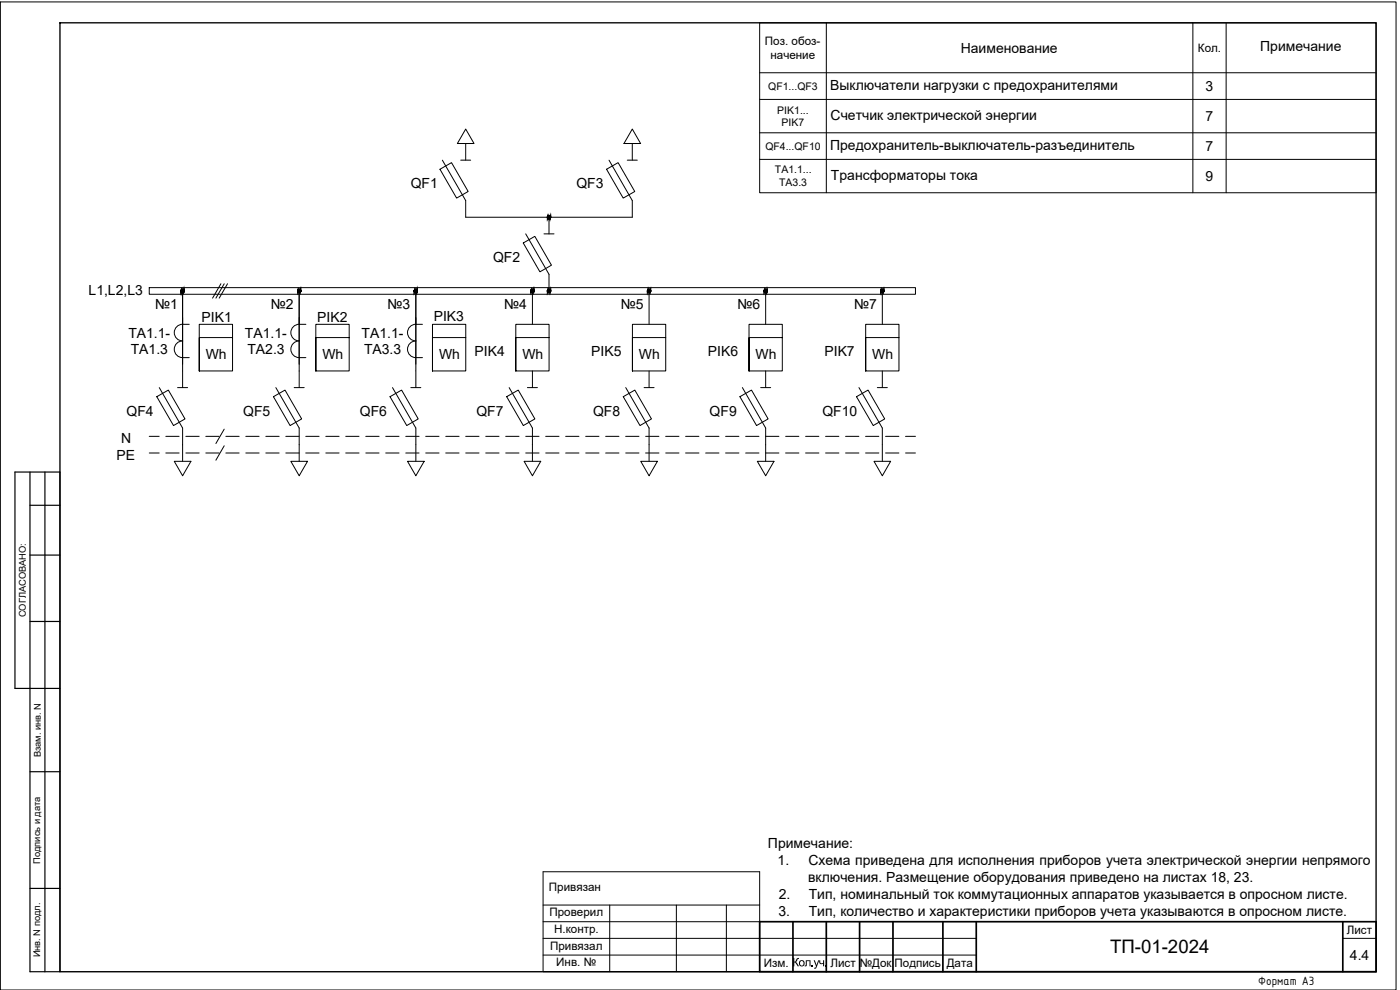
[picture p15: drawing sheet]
<svg xmlns="http://www.w3.org/2000/svg" width="420mm" height="297mm" viewBox="0 0 420 297" stroke-linecap="round" stroke-linejoin="round" font-family="sans-serif">
<defs><g id="words">
<text font-size="5.6" x="333.2" y="286">ТП-01-2024</text>
<g font-size="4.2">
<text x="288.4" y="15.8">Наименование</text>
<text x="378.2" y="15.4">Примечание</text>
<text x="249.2" y="26.9">Выключатели нагрузки с предохранителями</text>
<text x="361.8" y="27.3">3</text>
<text x="249.3" y="35.9">Счетчик электрической энергии</text>
<text x="361.8" y="36.3">7</text>
<text x="249.2" y="44.9">Предохранитель-выключатель-разъединитель</text>
<text x="361.8" y="45.3">7</text>
<text x="249.4" y="53.9">Трансформаторы тока</text>
<text x="123.3" y="56.5">QF1</text>
<text x="173" y="56.5">QF3</text>
<text x="361.8" y="54.3">9</text>
<text x="148" y="78.6">QF2</text>
<text x="26.6" y="88.5">L1,L2,L3</text>
<text x="46.6" y="92.8">№1</text>
<text x="81.3" y="92.8">№2</text>
<text x="116.3" y="92.8">№3</text>
<text x="151.3" y="92.8">№4</text>
<text x="186.3" y="92.8">№5</text>
<text x="221.3" y="92.8">№6</text>
<text x="256.3" y="92.8">№7</text>
<text x="38.5" y="101.3">ТА1.1-</text>
<text x="60.5" y="96.5">PIK1</text>
<text x="73.5" y="101.3">ТА1.1-</text>
<text x="95.2" y="96.5">PIK2</text>
<text x="108.5" y="101.3">ТА1.1-</text>
<text x="130.2" y="96.4">PIK3</text>
<text x="39.2" y="106.3">ТА1.3</text>
<text x="61.8" y="107.8">Wh</text>
<text x="74.3" y="106.3">ТА2.3</text>
<text x="96.8" y="107.8">Wh</text>
<text x="109.2" y="106.3">ТА3.3</text>
<text x="131.8" y="107.8">Wh</text>
<text x="142.5" y="106.8">PIK4</text>
<text x="156.8" y="107.8">Wh</text>
<text x="177.4" y="106.8">PIK5</text>
<text x="191.8" y="107.8">Wh</text>
<text x="212.4" y="106.8">PIK6</text>
<text x="226.8" y="107.8">Wh</text>
<text x="247.4" y="106.8">PIK7</text>
<text x="261.8" y="107.8">Wh</text>
<text x="38" y="124.7">QF4</text>
<text x="73" y="124.7">QF5</text>
<text x="108" y="124.7">QF6</text>
<text x="143" y="124.7">QF7</text>
<text x="178" y="124.7">QF8</text>
<text x="213" y="124.7">QF9</text>
<text x="246.8" y="124.7">QF10</text>
<text x="35" y="137.9">PE</text>
<text x="36.3" y="132.9">N</text>
<text x="230.5" y="254.5">Примечание:</text>
<text x="233.4" y="259.5">1.</text>
<text x="242.6" y="259.5">Схема приведена для исполнения приборов учета электрической энергии непрямого</text>
<text x="233.7" y="269.6">2.</text>
<text x="242.5" y="264.6">включения. Размещение оборудования приведено на листах 18, 23.</text>
<text x="242.7" y="269.6">Тип, номинальный ток коммутационных аппаратов указывается в опросном листе.</text>
<text x="233.6" y="274.7">3.</text>
<text x="242.7" y="274.7">Тип, количество и характеристики приборов учета указываются в опросном листе.</text>
<text x="405.2" y="288">4.4</text>
</g>
<text font-size="3.9" x="377.6" y="295.5">Формат А3</text>
<g font-size="3.5">
<text x="229.6" y="13.5">Поз. обоз-</text>
<text x="231.2" y="17.7">начение</text>
<text x="359.5" y="15.6">Кол.</text>
<text x="164.7" y="267.4">Привязан</text>
<text x="164.9" y="275">Проверил</text>
<text x="166.3" y="280">Н.контр.</text>
<text x="404.2" y="280.3">Лист</text>
<text x="165.1" y="285">Привязал</text>
<text x="166.9" y="289.8">Инв. №</text>
<text x="229.3" y="290.3">Изм.</text>
<text x="237.8" y="289.9">Кол .уч.</text>
<text x="249.2" y="290.3">Лист</text>
<text x="258" y="290">№Док</text>
<text x="268.5" y="290.1">Подпись</text>
<text x="284.1" y="290">Дата</text>
</g>
<g font-size="3.1">
<text x="230.6" y="26.9">QF1...QF3</text>
<text x="233.3" y="34.1">PIK1...</text>
<text x="234.5" y="37.8">PIK7</text>
<text x="229.7" y="44.9">QF4...QF10</text>
<text x="232.6" y="52.1">ТА1.1...</text>
<text x="233.8" y="55.8">ТА3.3</text>
</g>
<g font-size="2.8">
<text x="7.7" y="185.2" transform="rotate(-90 7.7 185.2)">СОГЛАСОВАНО:</text>
<text x="12.2" y="227.2" transform="rotate(-90 12.2 227.2)">Взам. инв. N</text>
<text x="12" y="259.2" transform="rotate(-90 12 259.2)">Подпись и дата</text>
<text x="12" y="287.3" transform="rotate(-90 12 287.3)">Инв. N подл.</text>
</g>
</g></defs>
<path d="M0 .6v296.4" fill="none" stroke="#000" stroke-width=".3"/>
<!-- layer: 0 -->
<path d="M228 276.5h185v15.1h-185zM238 276.5v15.1M248 276.5v15.1M258 276.5v15.1M268 276.5v15.1M283 276.5v15.1M293 276.5v15.1M403 276.5v15.1" fill="none" stroke="#000" stroke-width=".51"/>
<g fill="none" stroke="#000" stroke-width=".3">
<path d="M0 .6h419v296.4h-419zM228 6.8h185v51h-185zM248 6.8v51M358 6.8v51M368 6.8v51M139.8 38.7l2.5 4.4h-5zM189.8 38.7l2.5 4.4h-5zM228 21.8h185M228 29.8h185M228 39.8h185M132 50.8l3.5-2 5 8.7-3.5 1.9zM132.8 48.1l7 12.1v5h50v-5l-7-12.1"/>
<path d="M138.3 48.1h3M139.8 43.1v5M182 50.8l3.5-2 5 8.7-3.5 1.9zM188.3 48.1h3M189.8 43.1v5M228 47.8h185M157 72.9l3.5-2 5 8.7-3.5 2zM157.8 70.2l7 12.1v5M163.3 70.2h3M164.8 65.2v5M44.8 86.3h229.9v2h-229.9zM54.8 87.3v29"/>
<path d="M54.8 97.3h2M54.8 97.3a2.51 2.51 0 0 0-2.5 2.5 2.51 2.51 0 0 0 2.5 2.5M66.3 85.1l-2.5 4.4M67.3 85.1l-2.5 4.4M68.3 85.1l-2.5 4.4M89.8 87.3v29M91.8 97.3a3.9 3.9 0 0 0-4 .9 2.51 2.51 0 0 0-.3 2.7 2.51 2.51 0 0 0 2.3 1.4M124.8 87.3v29M126.8 97.3a3.9 3.9 0 0 0-3.9 .9 2.51 2.51 0 0 0-.4 2.7 2.51 2.51 0 0 0 2.3 1.4M159.8 87.3v10M194.8 87.3v10M229.8 87.3v10"/>
<path d="M264.8 87.3v10M47.1 119l3.4-2 5 8.7-3.4 2zM47.8 116.3l7 12.1v10M53.3 116.3h3M54.8 107.3h2M54.8 102.3a2.51 2.51 0 0 0-2.5 2.5 2.51 2.51 0 0 0 2.5 2.5M69.8 101.3v-4h-10v14v-10h10v10h-10M82.1 119l3.4-2 5 8.7-3.4 2zM82.8 116.3l7 12.1v10M88.3 116.3h3M89.8 102.3a2.51 2.51 0 0 0-2.5 2.5 2.51 2.51 0 0 0 2.5 2.5h2M104.8 101.3v-4h-10v14v-10h10v10h-10"/>
<path d="M117.1 119l3.4-2 5 8.7-3.4 2zM117.8 116.3l7 12.1v10M123.3 116.3h3M124.8 102.3a2.51 2.51 0 0 0-2.5 2.5 2.51 2.51 0 0 0 2.5 2.5h2M139.8 101.3v-4h-10v14v-10h10v10h-10M152.1 119l3.4-2 5 8.7-3.4 2zM152.8 116.3l7 12.1v10M158.3 116.3h3M159.8 111.3v5M164.8 101.3v-4h-10v14v-10h10v10h-10M187 119l3.5-2 5 8.7-3.4 2zM187.8 116.3l7 12.1v10"/>
<path d="M193.3 116.3h3M194.8 111.3v5M199.8 101.3v-4h-10v14v-10h10v10h-10M222.1 119l3.4-2 5 8.7-3.4 2zM222.8 116.3l7 12.1v10M228.3 116.3h3M229.8 111.3v5M234.8 101.3v-4h-10v14v-10h10v10h-10M257 119l3.5-2 5 8.7-3.4 2zM257.8 116.3l7 12.1v10M263.3 116.3h3M264.8 111.3v5"/>
<path d="M269.8 101.3v-4h-10v14v-10h10v10h-10M44.8 130.9h3M44.8 135.9h3M49.8 130.9h4M49.8 135.9h4M52.3 138.4h5l-2.5 4.4zM55.8 130.9h4M55.8 135.9h4M61.8 130.9h4M61.8 135.9h4M67.3 128.8l-2.5 4.3M67.3 133.8l-2.5 4.3"/>
<path d="M67.8 130.9h4M67.8 135.9h4M73.8 130.9h4M73.8 135.9h4M79.8 130.9h4M79.8 135.9h4M85.8 130.9h4M85.8 135.9h4M87.3 138.4h5l-2.5 4.4zM91.8 130.9h4M91.8 135.9h4M97.8 130.9h4"/>
<path d="M97.8 135.9h4M103.8 130.9h4M103.8 135.9h4M109.8 130.9h4M109.8 135.9h4M115.8 130.9h4M115.8 135.9h4M121.8 130.9h4M121.8 135.9h4M122.3 138.4h5l-2.5 4.4zM127.8 130.9h4M127.8 135.9h4"/>
<path d="M133.8 130.9h4M133.8 135.9h4M139.8 130.9h4M139.8 135.9h4M145.8 130.9h4M145.8 135.9h4M151.8 130.9h4M151.8 135.9h4M157.3 138.4h5l-2.5 4.4zM157.8 130.9h4M157.8 135.9h4M163.8 130.9h4"/>
<path d="M163.8 135.9h4M169.8 130.9h4M169.8 135.9h4M175.8 130.9h4M175.8 135.9h4M181.8 130.9h4M181.8 135.9h4M187.8 130.9h4M187.8 135.9h4M192.3 138.4h5l-2.5 4.4zM193.8 130.9h4M193.8 135.9h4"/>
<path d="M199.8 130.9h4M199.8 135.9h4M205.8 130.9h4M205.8 135.9h4M211.8 130.9h4M211.8 135.9h4M217.8 130.9h4M217.8 135.9h4M223.8 130.9h4M223.8 135.9h4M227.3 138.4h5l-2.5 4.4zM229.8 130.9h4"/>
<path d="M229.8 135.9h4M235.8 130.9h4M235.8 135.9h4M241.8 130.9h4M241.8 135.9h4M247.8 130.9h4M247.8 135.9h4M253.8 130.9h4M253.8 135.9h4M259.8 130.9h4M259.8 135.9h4M262.3 138.4h5l-2.5 4.4z"/>
<path d="M265.8 130.9h4M265.8 135.9h4M271.8 130.9h2.9M271.8 135.9h2.9M228 281.5h65M228 286.6h65M403 281.5h10"/>
</g>
<path d="M18 6.8h395v284.8h-395z" fill="none" stroke="#000" stroke-width=".4"/>
<path d="M9 141.6v150h9v-150h-13.5v65h13.5M9 151.6h9M13.5 141.6v150M9 166.5h9M9 186.5h9M9 231.5h9M9 266.6h9" fill="none" stroke="#000" stroke-width=".36"/>
<g fill="none" stroke="#000" stroke-width=".3">
<path d="M163 261.6h65v30h-65zM163 271.6h65M163 276.5h65M183 271.6v20M203 271.6v20M218 271.6v20M163 281.5h65M163 286.6h65"/>
<circle cx="164.8" cy="65.2" r=".5"/>
<circle cx="54.8" cy="87.3" r=".5"/>
<circle cx="89.8" cy="87.3" r=".5"/>
<circle cx="124.8" cy="87.3" r=".5"/>
<circle cx="159.8" cy="87.3" r=".5"/>
<circle cx="164.8" cy="87.3" r=".5"/>
<circle cx="194.8" cy="87.3" r=".5"/>
<circle cx="229.8" cy="87.3" r=".5"/>
<circle cx="264.8" cy="87.3" r=".5"/>
</g>
<g fill="#000" stroke="#000" stroke-width=".3">
<path d="M164.3 65.2v.1zM165.2 65v.2zM54.3 87.3v.2zM55.3 87.1v.2zM89.3 87.3v.2zM90.3 87.1v.2zM124.3 87.3v.2zM125.3 87.1v.2zM159.3 87.3v.2zM160.3 87.1v.2zM164.3 87.3v.2zM165.2 87.1v.2z"/>
<path d="M194.3 87.3v.2zM195.3 87.1v.2zM229.3 87.3v.2zM230.3 87.1v.2zM264.3 87.3v.2zM265.3 87.1v.2z"/>
<path d="M164.3 65v.2zM164.3 65v.2z"/>
<path d="M164.3 65.2v.2zM164.3 65.2v.1z"/>
<path d="M164.3 64.9v.3zM164.3 64.9v.3z"/>
<path d="M164.4 65.2v.3zM164.3 65.2v.2z"/>
<path d="M164.4 64.9l-.1 .3zM164.4 64.9l-.1 .3z"/>
<path d="M164.4 65.2v.4zM164.4 65.2v.3z"/>
<path d="M164.4 64.8v.4zM164.4 64.8v.4z"/>
<path d="M164.5 65.2v.4zM164.4 65.2v.4z"/>
<path d="M164.5 64.8l-.1 .4zM164.4 64.8v.4z"/>
<path d="M164.6 65.2v.4zM164.5 65.2v.4z"/>
<path d="M164.6 64.7l-.1 .5zM164.5 64.8v.4z"/>
<path d="M164.7 65.2v.5zM164.6 65.2v.4z"/>
<path d="M164.7 64.7l-.1 .5zM164.6 64.7v.5z"/>
<path d="M164.8 65.2v.5zM164.7 65.2v.5z"/>
<path d="M164.8 64.7l-.1 .5zM164.7 64.7v.5z"/>
<path d="M164.8 65.2v.5zM164.8 65.2v.5z"/>
<path d="M164.8 64.7v.5zM164.8 64.7v.5z"/>
<path d="M164.9 65.2l-.1 .5zM164.8 65.2v.5z"/>
<path d="M164.9 64.7l-.1 .5zM164.8 64.7v.5z"/>
<path d="M165 65.2l-.1 .4zM164.9 65.2v.4z"/>
<path d="M165 64.8l-.1 .4zM164.9 64.7v.5z"/>
<path d="M165.1 65.2l-.1 .4zM165 65.2v.4z"/>
<path d="M165.1 64.8l-.1 .4zM165 64.8v.4z"/>
<path d="M165.1 65.2v.4zM165.1 65.2v.4z"/>
<path d="M165.1 64.9v.3zM165.1 64.8v.4z"/>
<path d="M165.2 65.2l-.1 .3zM165.1 65.2v.3z"/>
<path d="M165.2 64.9l-.1 .3zM165.1 64.9v.3z"/>
<path d="M165.2 65.2v.2zM165.2 65.2v.2z"/>
<path d="M165.2 65v.2zM165.2 64.9v.3z"/>
<path d="M165.3 65.2l-.1 .1zM165.2 65.2v.1z"/>
<path d="M54.3 87.1v.2zM54.3 87.1v.2z"/>
<path d="M54.4 87.3v.3zM54.3 87.3v.2z"/>
<path d="M54.4 87l-.1 .3zM54.4 87l-.1 .3z"/>
<path d="M54.4 87.3v.3zM54.4 87.3v.3z"/>
<path d="M54.4 87v.3zM54.4 87v.3z"/>
<path d="M54.5 87.3v.4zM54.4 87.3v.3z"/>
<path d="M54.5 86.9l-.1 .4zM54.5 86.9l-.1 .4z"/>
<path d="M54.5 87.3v.4zM54.5 87.3v.4z"/>
<path d="M54.5 86.9v.4zM54.5 86.9v.4z"/>
<path d="M54.6 87.3v.5zM54.5 87.3v.4z"/>
<path d="M54.6 86.8l-.1 .5zM54.5 86.9v.4z"/>
<path d="M54.7 87.3v.5zM54.6 87.3v.5z"/>
<path d="M54.7 86.8l-.1 .5zM54.6 86.8v.5z"/>
<path d="M54.8 87.3v.5zM54.7 87.3v.5z"/>
<path d="M54.8 86.8l-.1 .5zM54.7 86.8v.5z"/>
<path d="M54.9 87.3l-.1 .5zM54.8 87.3v.5z"/>
<path d="M54.9 86.8l-.1 .5zM54.8 86.8v.5z"/>
<path d="M55 87.3l-.1 .5zM54.9 87.3v.5z"/>
<path d="M55 86.8l-.1 .5zM54.9 86.8v.5z"/>
<path d="M55 87.3v.5zM55 87.3v.5z"/>
<path d="M55 86.9v.4zM55 86.8v.5z"/>
<path d="M55.1 87.3l-.1 .4zM55 87.3v.4z"/>
<path d="M55.1 86.9l-.1 .4zM55 86.9v.4z"/>
<path d="M55.2 87.3l-.1 .4zM55.1 87.3v.4z"/>
<path d="M55.2 87l-.1 .3zM55.1 86.9v.4z"/>
<path d="M55.2 87.3v.3zM55.2 87.3v.3z"/>
<path d="M55.2 87v.3zM55.2 87v.3z"/>
<path d="M55.3 87.3l-.1 .3zM55.2 87.3v.3z"/>
<path d="M55.3 87.1l-.1 .2zM55.2 87v.3z"/>
<path d="M55.3 87.3v.2zM55.3 87.3v.2z"/>
<path d="M89.3 87.1v.2zM89.3 87.1v.2z"/>
<path d="M89.4 87.3v.3zM89.3 87.3v.2z"/>
<path d="M89.4 87l-.1 .3zM89.4 87l-.1 .3z"/>
<path d="M89.4 87.3v.3zM89.4 87.3v.3z"/>
<path d="M89.4 87v.3zM89.4 87v.3z"/>
<path d="M89.5 87.3v.4zM89.4 87.3v.3z"/>
<path d="M89.5 86.9l-.1 .4zM89.5 86.9l-.1 .4z"/>
<path d="M89.5 87.3v.4zM89.5 87.3v.4z"/>
<path d="M89.5 86.9v.4zM89.5 86.9v.4z"/>
<path d="M89.6 87.3v.5zM89.5 87.3v.4z"/>
<path d="M89.6 86.8l-.1 .5zM89.5 86.9v.4z"/>
<path d="M89.7 87.3v.5zM89.6 87.3v.5z"/>
<path d="M89.7 86.8l-.1 .5zM89.6 86.8v.5z"/>
<path d="M89.8 87.3v.5zM89.7 87.3v.5z"/>
<path d="M89.8 86.8l-.1 .5zM89.7 86.8v.5z"/>
<path d="M89.9 87.3l-.1 .5zM89.8 87.3v.5z"/>
<path d="M89.9 86.8l-.1 .5zM89.8 86.8v.5z"/>
<path d="M90 87.3l-.1 .5zM89.9 87.3v.5z"/>
<path d="M90 86.8l-.1 .5zM89.9 86.8v.5z"/>
<path d="M90 87.3v.5zM90 87.3v.5z"/>
<path d="M90 86.9v.4zM90 86.8v.5z"/>
<path d="M90.1 87.3l-.1 .4zM90 87.3v.4z"/>
<path d="M90.1 86.9l-.1 .4zM90 86.9v.4z"/>
<path d="M90.2 87.3l-.1 .4zM90.1 87.3v.4z"/>
<path d="M90.2 87l-.1 .3zM90.1 86.9v.4z"/>
<path d="M90.2 87.3v.3zM90.2 87.3v.3z"/>
<path d="M90.2 87v.3zM90.2 87v.3z"/>
<path d="M90.3 87.3l-.1 .3zM90.2 87.3v.3z"/>
<path d="M90.3 87.1l-.1 .2zM90.2 87v.3z"/>
<path d="M90.3 87.3v.2zM90.3 87.3v.2z"/>
<path d="M124.3 87.1v.2zM124.3 87.1v.2z"/>
<path d="M124.4 87.3v.3zM124.3 87.3v.2z"/>
<path d="M124.4 87l-.1 .3zM124.4 87l-.1 .3z"/>
<path d="M124.4 87.3v.3zM124.4 87.3v.3z"/>
<path d="M124.4 87v.3zM124.4 87v.3z"/>
<path d="M124.5 87.3v.4zM124.4 87.3v.3z"/>
<path d="M124.5 86.9l-.1 .4zM124.4 87v.3z"/>
<path d="M124.5 87.3v.4zM124.5 87.3v.4z"/>
<path d="M124.5 86.9v.4zM124.5 86.9v.4z"/>
<path d="M124.6 87.3v.5zM124.5 87.3v.4z"/>
<path d="M124.6 86.8l-.1 .5zM124.5 86.9v.4z"/>
<path d="M124.7 87.3v.5zM124.6 87.3v.5z"/>
<path d="M124.7 86.8l-.1 .5zM124.6 86.8v.5z"/>
<path d="M124.8 87.3v.5zM124.7 87.3v.5z"/>
<path d="M124.8 86.8l-.1 .5zM124.7 86.8v.5z"/>
<path d="M124.9 87.3l-.1 .5zM124.8 87.3v.5z"/>
<path d="M124.9 86.8l-.1 .5zM124.8 86.8v.5z"/>
<path d="M125 87.3l-.1 .5zM124.9 87.3v.5z"/>
<path d="M125 86.8l-.1 .5zM124.9 86.8v.5z"/>
<path d="M125 87.3v.5zM125 87.3v.5z"/>
<path d="M125 86.9v.4zM125 86.8v.5z"/>
<path d="M125.1 87.3l-.1 .4zM125 87.3v.4z"/>
<path d="M125.1 86.9l-.1 .4zM125 86.9v.4z"/>
<path d="M125.2 87.3l-.1 .4zM125.1 87.3v.4z"/>
<path d="M125.2 87l-.1 .3zM125.1 86.9v.4z"/>
<path d="M125.2 87.3v.3zM125.2 87.3v.3z"/>
<path d="M125.2 87v.3zM125.2 87v.3z"/>
<path d="M125.3 87.3l-.1 .3zM125.2 87.3v.3z"/>
<path d="M125.3 87.1l-.1 .2zM125.2 87v.3z"/>
<path d="M125.3 87.3v.2zM125.3 87.3v.2z"/>
<path d="M159.3 87.1v.2zM159.3 87.1v.2z"/>
<path d="M159.4 87.3v.3zM159.3 87.3v.2z"/>
<path d="M159.4 87l-.1 .3zM159.4 87l-.1 .3z"/>
<path d="M159.4 87.3v.3zM159.4 87.3v.3z"/>
<path d="M159.4 87v.3zM159.4 87v.3z"/>
<path d="M159.5 87.3v.4zM159.4 87.3v.3z"/>
<path d="M159.5 86.9l-.1 .4zM159.5 86.9l-.1 .4z"/>
<path d="M159.5 87.3v.4zM159.5 87.3v.4z"/>
<path d="M159.5 86.9v.4zM159.5 86.9v.4z"/>
<path d="M159.6 87.3v.5zM159.5 87.3v.4z"/>
<path d="M159.6 86.8l-.1 .5zM159.5 86.9v.4z"/>
<path d="M159.7 87.3v.5zM159.6 87.3v.5z"/>
<path d="M159.7 86.8l-.1 .5zM159.6 86.8v.5z"/>
<path d="M159.8 87.3v.5zM159.7 87.3v.5z"/>
<path d="M159.8 86.8l-.1 .5zM159.7 86.8v.5z"/>
<path d="M159.9 87.3l-.1 .5zM159.8 87.3v.5z"/>
<path d="M159.9 86.8l-.1 .5zM159.8 86.8v.5z"/>
<path d="M160 87.3l-.1 .5zM159.9 87.3v.5z"/>
<path d="M160 86.8l-.1 .5zM159.9 86.8v.5z"/>
<path d="M160 87.3v.5zM160 87.3v.5z"/>
<path d="M160 86.9v.4zM160 86.8v.5z"/>
<path d="M160.1 87.3l-.1 .4zM160 87.3v.4z"/>
<path d="M160.1 86.9l-.1 .4zM160 86.9v.4z"/>
<path d="M160.2 87.3l-.1 .4zM160.1 87.3v.4z"/>
<path d="M160.2 87l-.1 .3zM160.1 86.9v.4z"/>
<path d="M160.2 87.3v.3zM160.2 87.3v.3z"/>
<path d="M160.2 87v.3zM160.2 87v.3z"/>
<path d="M160.3 87.3l-.1 .3zM160.2 87.3v.3z"/>
<path d="M160.3 87.1l-.1 .2zM160.2 87v.3z"/>
<path d="M160.3 87.3v.2zM160.3 87.3v.2z"/>
<path d="M164.3 87.1v.2zM164.3 87.1v.2z"/>
<path d="M164.3 87.3v.3zM164.3 87.3v.2z"/>
<path d="M164.3 87v.3zM164.3 87v.3z"/>
<path d="M164.4 87.3v.3zM164.3 87.3v.3z"/>
<path d="M164.4 87l-.1 .3zM164.4 87l-.1 .3z"/>
<path d="M164.4 87.3v.4zM164.4 87.3v.3z"/>
<path d="M164.4 86.9v.4zM164.4 87v.3z"/>
<path d="M164.5 87.3v.4zM164.4 87.3v.4z"/>
<path d="M164.5 86.9l-.1 .4zM164.4 86.9v.4z"/>
<path d="M164.6 87.3v.5zM164.5 87.3v.4z"/>
<path d="M164.6 86.8l-.1 .5zM164.5 86.9v.4z"/>
<path d="M164.7 87.3v.5zM164.6 87.3v.5z"/>
<path d="M164.7 86.8l-.1 .5zM164.6 86.8v.5z"/>
<path d="M164.8 87.3v.5zM164.7 87.3v.5z"/>
<path d="M164.8 86.8l-.1 .5zM164.7 86.8v.5z"/>
<path d="M164.8 87.3v.5zM164.8 87.3v.5z"/>
<path d="M164.8 86.8v.5zM164.8 86.8v.5z"/>
<path d="M164.9 87.3l-.1 .5zM164.8 87.3v.5z"/>
<path d="M164.9 86.8l-.1 .5zM164.8 86.8v.5z"/>
<path d="M165 87.3l-.1 .5zM164.9 87.3v.5z"/>
<path d="M165 86.9l-.1 .4zM164.9 86.8v.5z"/>
<path d="M165.1 87.3l-.1 .4zM165 87.3v.4z"/>
<path d="M165.1 86.9l-.1 .4zM165 86.9v.4z"/>
<path d="M165.1 87.3v.4zM165.1 87.3v.4z"/>
<path d="M165.1 87v.3zM165.1 86.9v.4z"/>
<path d="M165.2 87.3l-.1 .3zM165.1 87.3v.3z"/>
<path d="M165.2 87l-.1 .3zM165.1 87v.3z"/>
<path d="M165.2 87.3v.3zM165.2 87.3v.3z"/>
<path d="M165.2 87.1v.2zM165.2 87v.3z"/>
<path d="M165.3 87.3l-.1 .2zM165.2 87.3v.2z"/>
<path d="M194.3 87.1v.2zM194.3 87.1v.2z"/>
<path d="M194.4 87.3v.3zM194.3 87.3v.2z"/>
<path d="M194.4 87l-.1 .3zM194.4 87l-.1 .3z"/>
<path d="M194.4 87.3v.3zM194.4 87.3v.3z"/>
<path d="M194.4 87v.3zM194.4 87v.3z"/>
<path d="M194.5 87.3v.4zM194.4 87.3v.3z"/>
<path d="M194.5 86.9l-.1 .4zM194.4 87v.3z"/>
<path d="M194.5 87.3v.4zM194.5 87.3v.4z"/>
<path d="M194.5 86.9v.4zM194.5 86.9v.4z"/>
<path d="M194.6 87.3v.5zM194.5 87.3v.4z"/>
<path d="M194.6 86.8l-.1 .5zM194.5 86.9v.4z"/>
<path d="M194.7 87.3v.5zM194.6 87.3v.5z"/>
<path d="M194.7 86.8l-.1 .5zM194.6 86.8v.5z"/>
<path d="M194.8 87.3v.5zM194.7 87.3v.5z"/>
<path d="M194.8 86.8l-.1 .5zM194.7 86.8v.5z"/>
<path d="M194.9 87.3l-.1 .5zM194.8 87.3v.5z"/>
<path d="M194.9 86.8l-.1 .5zM194.8 86.8v.5z"/>
<path d="M195 87.3l-.1 .5zM194.9 87.3v.5z"/>
<path d="M195 86.8l-.1 .5zM194.9 86.8v.5z"/>
<path d="M195.1 87.3l-.1 .5zM195 87.3v.5z"/>
<path d="M195.1 86.9l-.1 .4zM195 86.8v.5z"/>
<path d="M195.1 87.3v.4zM195.1 87.3v.4z"/>
<path d="M195.1 86.9v.4zM195.1 86.9v.4z"/>
<path d="M195.2 87.3l-.1 .4zM195.1 87.3v.4z"/>
<path d="M195.2 87l-.1 .3zM195.1 86.9v.4z"/>
<path d="M195.2 87.3v.3zM195.2 87.3v.3z"/>
<path d="M195.2 87v.3zM195.2 87v.3z"/>
<path d="M195.3 87.3l-.1 .3zM195.2 87.3v.3z"/>
<path d="M195.3 87.1l-.1 .2zM195.2 87v.3z"/>
<path d="M195.3 87.3v.2zM195.3 87.3v.2z"/>
<path d="M229.3 87.1v.2zM229.3 87.1v.2z"/>
<path d="M229.4 87.3v.3zM229.3 87.3v.2z"/>
<path d="M229.4 87l-.1 .3zM229.4 87l-.1 .3z"/>
<path d="M229.4 87.3v.3zM229.4 87.3v.3z"/>
<path d="M229.4 87v.3zM229.4 87v.3z"/>
<path d="M229.5 87.3v.4zM229.4 87.3v.3z"/>
<path d="M229.5 86.9l-.1 .4zM229.5 86.9l-.1 .4z"/>
<path d="M229.5 87.3v.4zM229.5 87.3v.4z"/>
<path d="M229.5 86.9v.4zM229.5 86.9v.4z"/>
<path d="M229.6 87.3v.5zM229.5 87.3v.4z"/>
<path d="M229.6 86.8l-.1 .5zM229.5 86.9v.4z"/>
<path d="M229.7 87.3v.5zM229.6 87.3v.5z"/>
<path d="M229.7 86.8l-.1 .5zM229.6 86.8v.5z"/>
<path d="M229.8 87.3v.5zM229.7 87.3v.5z"/>
<path d="M229.8 86.8l-.1 .5zM229.7 86.8v.5z"/>
<path d="M229.9 87.3l-.1 .5zM229.8 87.3v.5z"/>
<path d="M229.9 86.8l-.1 .5zM229.8 86.8v.5z"/>
<path d="M230 87.3l-.1 .5zM229.9 87.3v.5z"/>
<path d="M230 86.8l-.1 .5zM229.9 86.8v.5z"/>
<path d="M230 87.3v.5zM230 87.3v.5z"/>
<path d="M230 86.9v.4zM230 86.8v.5z"/>
<path d="M230.1 87.3l-.1 .4zM230 87.3v.4z"/>
<path d="M230.1 86.9l-.1 .4zM230 86.9v.4z"/>
<path d="M230.2 87.3l-.1 .4zM230.1 87.3v.4z"/>
<path d="M230.2 87l-.1 .3zM230.1 86.9v.4z"/>
<path d="M230.2 87.3v.3zM230.2 87.3v.3z"/>
<path d="M230.2 87v.3zM230.2 87v.3z"/>
<path d="M230.3 87.3l-.1 .3zM230.2 87.3v.3z"/>
<path d="M230.3 87.1l-.1 .2zM230.2 87v.3z"/>
<path d="M230.3 87.3v.2zM230.3 87.3v.2z"/>
<path d="M264.3 87.1v.2zM264.3 87.1v.2z"/>
<path d="M264.4 87.3v.3zM264.3 87.3v.2z"/>
<path d="M264.4 87l-.1 .3zM264.4 87l-.1 .3z"/>
<path d="M264.4 87.3v.3zM264.4 87.3v.3z"/>
<path d="M264.4 87v.3zM264.4 87v.3z"/>
<path d="M264.5 87.3v.4zM264.4 87.3v.3z"/>
<path d="M264.5 86.9l-.1 .4zM264.5 86.9l-.1 .4z"/>
<path d="M264.5 87.3v.4zM264.5 87.3v.4z"/>
<path d="M264.5 86.9v.4zM264.5 86.9v.4z"/>
<path d="M264.6 87.3v.5zM264.5 87.3v.4z"/>
<path d="M264.6 86.8l-.1 .5zM264.5 86.9v.4z"/>
<path d="M264.7 87.3v.5zM264.6 87.3v.5z"/>
<path d="M264.7 86.8l-.1 .5zM264.6 86.8v.5z"/>
<path d="M264.8 87.3v.5zM264.7 87.3v.5z"/>
<path d="M264.8 86.8l-.1 .5zM264.7 86.8v.5z"/>
<path d="M264.9 87.3l-.1 .5zM264.8 87.3v.5z"/>
<path d="M264.9 86.8l-.1 .5zM264.8 86.8v.5z"/>
<path d="M265 87.3l-.1 .5zM264.9 87.3v.5z"/>
<path d="M265 86.8l-.1 .5zM264.9 86.8v.5z"/>
<path d="M265 87.3v.5zM265 87.3v.5z"/>
<path d="M265 86.9v.4zM265 86.8v.5z"/>
<path d="M265.1 87.3l-.1 .4zM265 87.3v.4z"/>
<path d="M265.1 86.9l-.1 .4zM265 86.9v.4z"/>
<path d="M265.2 87.3l-.1 .4zM265.1 87.3v.4z"/>
<path d="M265.2 87l-.1 .3zM265.1 86.9v.4z"/>
<path d="M265.2 87.3v.3zM265.2 87.3v.3z"/>
<path d="M265.2 87v.3zM265.2 87v.3z"/>
<path d="M265.3 87.3l-.1 .3zM265.2 87.3v.3z"/>
<path d="M265.3 87.1l-.1 .2zM265.2 87v.3z"/>
<path d="M265.3 87.3v.2zM265.3 87.3v.2z"/>
</g>
<use href="#words"/>
</svg>
